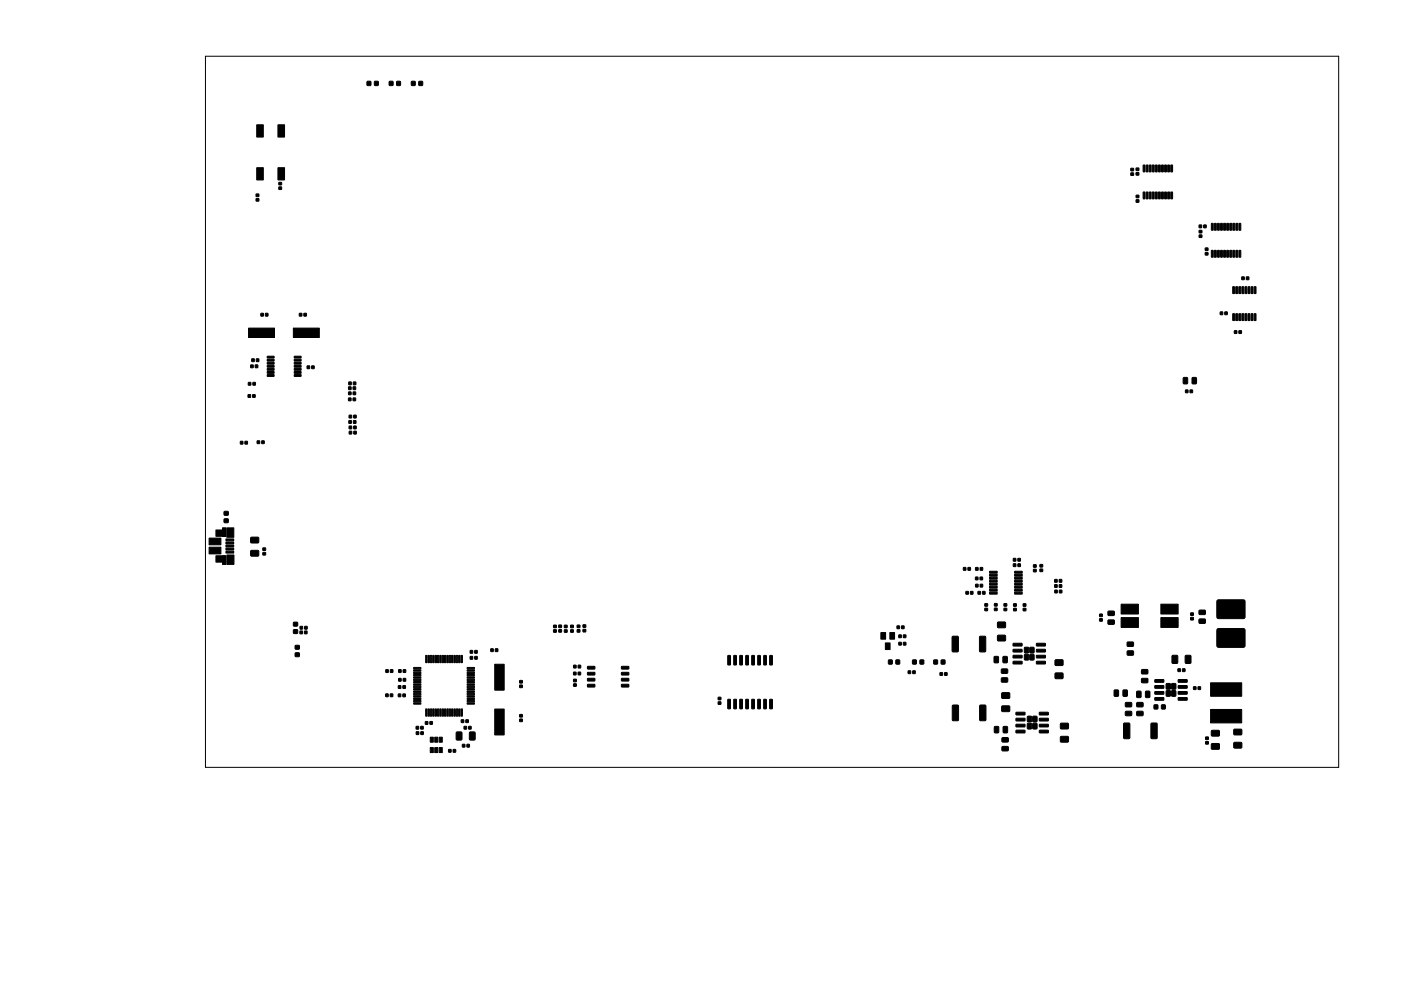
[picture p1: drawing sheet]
<svg xmlns="http://www.w3.org/2000/svg" width="297mm" height="210mm" viewBox="0 0 297 210" stroke-linecap="round" stroke-linejoin="round" font-family="sans-serif">
<path d="M43.6 11.9h240.2v150.9h-240.2z" fill="none" stroke="#000" stroke-width=".21"/>
<g fill="#000" stroke="#000" stroke-width=".21">
<path d="M77.9 17.3h.7v.8h-.8zM79.4 17.3h.8v.8h-.8zM82.5 17.3h.8v.8h-.8zM84.1 17.3h.8v.8h-.8zM87.2 17.3h.8v.8h-.8zM88.8 17.3h.8v.8h-.8zM54.4 35.6h1.4v2.6h-1.4zM54.4 26.5h1.4v2.6h-1.4zM59.1 38.7h.6v.5h-.6zM59.1 39.7h.6v.5h-.6zM58.9 35.6h1.4v2.6h-1.4zM58.9 26.5h1.4v2.6h-1.4z"/>
<path d="M239.8 35.7h.5v.5h-.5zM239.8 36.7h.5v.5h-.5zM240.9 35.7h.5v.5h-.5zM240.9 36.6h.5v.5h-.5zM242.4 35l.4 .1-.1 1.4-.3-.1zM243 35l.4 .1-.1 1.4-.3-.1zM243.7 35l.4 .1-.1 1.4-.3-.1zM244.3 35l.4 .1-.1 1.4-.3-.1zM245 35l.4 .1-.1 1.4-.3-.1zM245.6 35l.4 .1-.1 1.4-.3-.1zM246.3 35l.4 .1-.1 1.4-.3-.1zM246.9 35l.4 .1-.1 1.4-.3-.1z"/>
<path d="M247.6 35l.4 .1-.1 1.4-.3-.1zM248.2 35l.4 .1-.1 1.4-.3-.1zM54.3 42.1h.6v.5l-.6 .1zM54.3 41.2h.6v.5h-.6zM240.9 41.4h.5v.5h-.5zM240.9 42.4h.5v.5h-.5zM242.4 40.8h.4l-.1 1.4-.3-.1zM243 40.8h.4l-.1 1.4-.3-.1zM243.7 40.8h.4l-.1 1.4-.3-.1zM244.3 40.8h.4l-.1 1.4-.3-.1zM245 40.8h.4l-.1 1.4-.3-.1zM245.6 40.8h.4l-.1 1.4-.3-.1z"/>
<path d="M246.3 40.8h.4l-.1 1.4-.3-.1zM246.9 40.8h.4l-.1 1.4-.3-.1zM247.6 40.8h.4l-.1 1.4-.3-.1zM248.2 40.8h.4l-.1 1.4-.3-.1zM254.3 47.8h.5l-.1 .5h-.5zM254.3 49.9h.5v.5h-.5zM254.3 48.9h.5v.5h-.5zM255.2 47.8h.5v.5h-.5zM255.5 53.6h.6v.5h-.5zM255.5 52.6h.6v.5h-.5zM256.8 47.4l.4 .1-.1 1.4-.3-.1zM256.8 53.1l.4 .1-.1 1.4-.3-.1z"/>
<path d="M257.5 47.4l.4 .1-.1 1.4-.3-.1zM257.5 53.1l.4 .1-.1 1.4-.3-.1zM258.2 47.4l.3 .1-.1 1.4-.3-.1zM258.2 53.1l.3 .1-.1 1.4-.3-.1zM258.8 47.4l.4 .1-.1 1.4-.3-.1zM258.8 53.1l.4 .1-.1 1.4-.3-.1zM259.5 47.4l.3 .1-.1 1.4-.3-.1zM259.5 53.1l.3 .1-.1 1.4-.3-.1zM260.1 47.4l.4 .1-.1 1.4-.3-.1zM260.1 53.1l.4 .1-.1 1.4-.3-.1zM260.8 47.4l.3 .1-.1 1.4-.3-.1zM260.8 53.1l.3 .1-.1 1.4-.3-.1z"/>
<path d="M261.4 47.4l.4 .1-.1 1.4-.3-.1zM261.4 53.1l.4 .1-.1 1.4-.3-.1zM262 47.4l.4 .1-.1 1.4-.3-.1zM262 53.1l.4 .1-.1 1.4-.3-.1zM262.7 47.4l.4 .1-.1 1.4-.3-.1zM262.7 53.1l.4 .1-.1 1.4-.3-.1zM263.3 58.8h.5v.5h-.5zM264.3 58.8h.5v.5h-.5zM53.2 77.4l.5 .1v.5h-.5zM53.4 76.1l.5 .1v.5h-.5zM54.1 77.4l.5 .1v.5h-.5zM54.4 76.1l.5 .1v.5h-.5z"/>
<path d="M55.3 66.5h.5v.6l-.5-.1zM56.3 66.5h.5v.6l-.5-.1zM56.7 79.5h1.3l.1 .3-1.4 .1zM56.7 78.8h1.3l.1 .3-1.4 .1zM56.7 78.2h1.3l.1 .3-1.4 .1zM56.7 77.5h1.3l.1 .3-1.4 .1zM56.7 76.9h1.3l.1 .3-1.4 .1zM56.7 76.2h1.3l.1 .3-1.4 .1zM56.7 75.6h1.3l.1 .3-1.4 .1zM52.7 69.6h5.5v2h-5.5zM62.4 75.6h1.4v.3l-1.3 .1zM62.4 76.2h1.4v.3l-1.3 .1z"/>
<path d="M62.4 76.9h1.4v.3l-1.3 .1zM62.4 77.5h1.4v.3l-1.3 .1zM62.4 78.2h1.4v.3l-1.3 .1zM62.4 78.8h1.4v.3l-1.3 .1zM62.4 79.5h1.4v.3l-1.3 .1zM63.5 66.5h.5v.6l-.5-.1zM64.4 66.5h.6l-.1 .6-.5-.1zM65.1 77.6l.5 .1v.5h-.5zM66.1 77.6l.5 .1v.5h-.5zM62.2 69.6h5.5v2h-5.5zM258.7 66.2h.5v.6l-.5-.1zM259.7 66.2h.5v.6l-.5-.1z"/>
<path d="M261.4 60.9h.4l-.1 1.4-.3-.1zM261.4 66.6h.4l-.1 1.4-.3-.1zM261.7 70.2h.5v.5h-.5zM262 60.9h.4l-.1 1.4-.3-.1zM262 66.6h.4l-.1 1.4-.3-.1zM262.7 60.8l.4 .1-.1 1.4-.3-.1zM262.7 66.6h.4l-.1 1.4-.3-.1zM262.7 70.2h.5v.5h-.5zM263.3 60.8l.4 .1-.1 1.4-.3-.1zM263.3 66.6h.4l-.1 1.4-.3-.1zM264 60.8l.4 .1-.1 1.4-.3-.1zM264 66.6h.4l-.1 1.4-.3-.1z"/>
<path d="M264.6 60.8l.4 .1-.1 1.4-.3-.1zM264.6 66.6h.4l-.1 1.4-.3-.1zM265.3 60.8l.4 .1-.1 1.4-.3-.1zM265.3 66.6h.4l-.1 1.4-.3-.1zM265.9 60.8l.4 .1-.1 1.4-.3-.1zM265.9 66.6h.4l-.1 1.4-.3-.1zM51 93.6l.5 .1v.5h-.5zM51.9 93.6l.6 .1-.1 .5h-.5zM52.6 83.7h.5v.6h-.5zM52.7 81.1h.5v.6h-.5zM53.6 83.7h.5v.6h-.5zM53.6 81.1h.5v.6h-.5z"/>
<path d="M54.5 93.5l.5 .1v.5h-.5zM55.5 93.5l.5 .1v.5h-.5zM73.9 84.5h.5v.5h-.5zM73.9 83.2h.5v.5h-.5zM73.9 82.1h.5v.5h-.5zM74 81.1h.5l-.1 .5h-.5zM74 89.3h.5v.5h-.5zM74 88.1h.5v.6l-.5-.1zM74 90.4h.5v.6h-.5zM74.1 91.5h.5l-.1 .6h-.5zM74.9 84.5h.5v.5h-.5zM74.9 83.2h.5v.5h-.5z"/>
<path d="M74.9 82.1h.5v.5h-.5zM74.9 81.1h.5v.5h-.5zM74.9 89.3h.6l-.1 .5h-.5zM75 88.1h.5v.6l-.5-.1zM75 90.4h.5v.6h-.5zM75 91.5h.5v.6h-.5zM250.9 80.1l.9 .1-.1 1.2h-.8zM251.4 82.8h.5v.5h-.6zM252.3 82.8h.5v.5h-.5zM252.8 80.1l.9 .1-.1 1.2h-.8zM44.3 116.1h2.5v1.4h-2.5zM44.3 114.2h2.5v1.4h-2.5z"/>
<path d="M45.8 112.4h2v1.4h-2zM45.8 117.9h2v1.4h-2zM47.2 117.9h.7v1.9h-.7zM47.2 112h.7v1.8h-.7zM47.9 116.9h1.7v.4h-1.7zM47.9 116.3h1.7v.4h-1.7zM47.9 115.6h1.7v.4h-1.7zM47.9 115h1.7v.4h-1.7zM47.9 114.3h1.7v.4h-1.7zM48.1 112h1.5v2h-1.5zM48.1 117.7h1.5v2h-1.5zM47.5 110.1h.9v.7l-.8 .1z"/>
<path d="M47.5 108.5h.9v.8h-.8zM53.2 114h1.6v1.1l-1.6 .1zM53.2 116.8h1.6v1.1l-1.6 .1zM55.7 116.3h.6v.5h-.6zM55.7 117.2h.6v.5h-.6zM214.9 118.5h.5l-.1 .6-.5-.1zM214.9 119.6h.5v.6h-.6zM215.8 118.5h.5v.6l-.5-.1zM215.8 119.6h.5v.6h-.5zM219.1 119.8h.6v.5h-.6zM220.5 119.8h.5l.1 .5h-.6zM62.2 132h.9v.8h-.8z"/>
<path d="M62.2 133.6h.9v.8h-.8zM62.6 138.5h.8l.1 .8h-.9zM62.6 137l.8-.1 .1 .8h-.9zM63.6 133.9h.5v.6l-.5-.1zM63.6 132.9h.6l-.1 .6h-.5zM64.6 133.9h.5v.6h-.5zM64.6 132.9h.5v.6h-.5zM90.3 139.1h.2v1.5l-.3-.1zM90.8 139.1h.2v1.5l-.3-.1zM91.3 139.1h.2v1.5l-.3-.1zM91.8 139.1h.2v1.5l-.3-.1zM92.3 139.1h.2v1.5l-.3-.1z"/>
<path d="M92.8 139.1h.2v1.5l-.3-.1zM93.3 139.1h.2v1.5l-.3-.1zM93.8 139.1h.2v1.5l-.3-.1zM94.3 139.1h.2v1.5l-.3-.1zM94.8 139.1h.2v1.5l-.3-.1zM95.3 139.1h.2v1.5l-.3-.1zM95.8 139.1h.2v1.5l-.3-.1zM96.3 139.1h.2v1.5l-.3-.1zM96.8 139.1h.2v1.5l-.3-.1zM97.3 139.1h.2v1.5l-.3-.1zM97.8 139.1h.2v1.5l-.3-.1zM99.7 139.3h.5v.6l-.5-.1z"/>
<path d="M99.7 138h.5v.6h-.5zM100.7 139.3h.5v.6l-.5-.1zM100.7 138h.5v.6h-.5zM104.1 137.7h.5v.5h-.5zM105 137.7h.5v.5h-.5zM117.4 132.7l.5-.1v.5l-.5 .1zM117.4 133.6h.5v.5h-.5zM118.5 132.6h.5v.5h-.5zM118.5 133.6h.5v.5h-.5zM119.7 132.7h.5v.5h-.5zM119.7 133.6h.5v.5h-.5zM121 132.7l.5-.1 .1 .5-.6 .1z"/>
<path d="M121 133.6h.5l.1 .5h-.6zM122.4 132.6h.5v.5h-.5zM122.4 133.6h.5v.5h-.5zM123.6 132.6h.6v.5h-.6zM123.6 133.5h.6v.5l-.6 .1zM154.3 139.1l.6 .1v1.8l-.1 .1-.5-.1zM155.6 139.1l.6 .1v1.8l-.2 .1-.4-.1zM156.9 139.1l.5 .1v1.8l-.1 .1-.5-.1zM158.1 139.1l.6 .1v1.8l-.1 .1-.5-.1zM159.4 139.1l.6 .1v1.8l-.2 .1-.4-.1zM160.7 139.1l.5 .1v1.8l-.1 .1-.5-.1zM161.9 139.1l.6 .1v1.8l-.1 .1-.5-.1z"/>
<path d="M163.2 139.1l.6 .1v1.8l-.1 .1-.5-.1zM186.8 134.2h1v1.4h-1zM187.7 136.4h1v1.4h-1zM188.7 134.2h1v1.4h-1zM188.4 140l.8 .1-.1 .8h-.7zM190 140l.7 .1v.8h-.7zM190.2 132.8h.5v.6h-.5zM190.6 136.3h.5v.6l-.5-.1zM190.6 134.7h.5v.6h-.5zM191.2 132.8h.5v.6h-.5zM191.5 136.3h.6l-.1 .6-.5-.1zM191.5 134.7h.6l-.1 .6h-.5z"/>
<path d="M193.5 140l.8 .1-.1 .8h-.7zM195.1 140l.7 .1v.8h-.7zM198 140l.8 .1-.1 .8h-.7zM199.6 140l.7 .1v.8h-.7zM201.9 135h1.1l.2 .1v3l-.2 .2h-.9l-.2-.2zM204.3 120.4h.5v.6h-.5zM204.8 125.5h.5v.6l-.5-.1zM205.2 120.4h.6l-.1 .6h-.5zM205.8 125.5h.5v.6l-.5-.1zM206.8 122.5h.5v.5h-.5zM206.9 120.4h.5l-.1 .6h-.5zM206.9 124h.5l-.1 .5h-.5z"/>
<path d="M207.4 125.5h.5v.6l-.5-.1zM207.8 122.5h.5v.5h-.5zM207.8 120.4h.5v.6h-.5zM207.8 124h.5v.5h-.5zM208.3 125.5h.5v.6l-.5-.1zM207.7 135h1.1l.2 .1v3l-.2 .2h-.9l-.2-.2zM208.8 129.1l.6-.1v.5l-.6 .1zM208.8 128.1h.6v.5h-.6zM209.8 125.6h1.6v.5h-1.6zM209.8 125h1.6v.4h-1.6zM209.8 124.4h1.6v.4h-1.6zM209.8 123.7h1.6v.5h-1.6z"/>
<path d="M209.8 123.1h1.6v.4h-1.6zM209.8 122.5h1.6v.4h-1.6zM209.8 121.8h1.6v.4h-1.6zM209.8 121.2h1.6v.4h-1.6zM210.8 129h.6v.5h-.5zM210.8 128.1h.6v.5h-.5zM210.8 139.3l.9 .1-.1 1.2-.8-.1zM211.5 132h1.6l.1 1.1-1.6 .1zM211.5 134.8h1.6l.1 1.1-1.6 .1zM212.9 129.1l.5-.1v.5l-.5 .1zM212.9 128.1h.5v.5h-.5zM212.7 139.3l.9 .1-.1 1.2-.8-.1z"/>
<path d="M215.1 121.2h1.6v.4h-1.6zM215.1 121.8h1.6v.4h-1.6zM215.1 122.5h1.6v.4h-1.6zM215.1 123.1h1.6v.4h-1.6zM215.1 123.7h1.6v.5h-1.6zM215.1 124.4h1.6v.4h-1.6zM215.1 125h1.6v.4h-1.6zM215.1 125.6h1.6v.5h-1.6zM214.9 129.1h.6v.5h-.6zM214.9 128.1h.6v.5h-.6zM214.8 139.1l1.8-.1 .1 .5-.1 .1h-1.7zM214.8 137.8l1.8-.1 .1 .5-.1 .1h-1.7z"/>
<path d="M214.8 136.5h1.8l.1 .5-.1 .1h-1.7zM216.9 129.1h.6v.5h-.5zM216.9 128.1h.6v.5h-.5zM217.2 137.4h.9l-.1 1.1-.8-.1zM217.2 138.9h.9l-.1 1.1-.8-.1zM218.4 137.4h.8v1.1l-.9-.1zM218.4 138.9h.8v1.1l-.9-.1zM219.1 120.8h.6v.5h-.6zM220.5 120.8l.5-.1 .1 .5-.6 .1zM219.8 136.5h1.7l.2 .5-.2 .1h-1.7zM219.8 137.8l1.7-.1 .2 .5-.2 .1h-1.7zM219.8 139.1l1.7-.1 .2 .5-.2 .1h-1.7z"/>
<path d="M223.6 123h.5v.5h-.5zM223.6 124.1h.5v.5h-.5zM223.6 125.2h.6l-.1 .6h-.5zM224.6 123h.5v.5h-.5zM224.6 124.1h.5v.5h-.5zM224.6 125.2h.5v.6h-.5zM223.7 140h1.6l.1 1.1-1.6 .1zM233.1 130.3h.6v.5h-.5zM233.1 131.3h.6v.5h-.5zM235 129.7h1.2v.8l-1.2 .1zM235 131.6l1.2-.1v.9h-1.2zM239 138.1h1.2l.1 .8-1.2 .1z"/>
<path d="M239 136.3l1.2-.1 .1 .9h-1.2zM237.7 131h3.7v2.1h-3.7zM237.7 128.2h3.7v2.1h-3.7zM248.5 139.1h1.2l-.1 1.6h-1.1zM246.1 131h3.7v2.1h-3.7zM246.1 128.2h3.7v2.1h-3.7zM251.3 139.1h1.2l-.1 1.6h-1.1zM252.5 130h.5v.5l-.5 .1zM252.5 131h.5v.5h-.5zM254.3 129.5h1.2v.8l-1.2 .1zM254.3 131.4l1.2-.1v.9h-1.2zM258.1 133.5l.3-.1h5.4l.2 .3-.1 3.5-.3 .2-5.4-.1-.2-.3z"/>
<path d="M258.1 127.4l.3-.1h5.4l.2 .3-.1 3.5-.3 .2-5.4-.1-.2-.3zM81.8 147.2l.5 .1v.5h-.5zM81.8 142.1h.5v.6l-.5-.1zM82.8 147.2l.5 .1v.5h-.6zM82.8 142.1h.5v.6l-.5-.1zM84.5 147.3h.5l-.1 .5h-.5zM84.5 145.5h.5v.5h-.5zM84.5 142.1h.5v.6l-.5-.1zM84.5 144h.5v.5h-.5zM85.4 147.3h.5v.5h-.5zM85.4 145.5h.6l-.1 .5h-.5zM85.5 142.1h.5v.6l-.5-.1z"/>
<path d="M85.5 144h.5v.5h-.5zM88.2 154.1h.6l-.1 .6h-.5zM88.3 155.3h.5v.5h-.5zM87.7 149.1h1.5v.2l-1.4 .1zM87.7 148.6h1.5v.2l-1.4 .1zM87.7 148.1h1.5v.2l-1.4 .1zM87.7 147.6h1.5v.2l-1.4 .1zM87.7 147.1h1.5v.2l-1.4 .1zM87.7 146.6h1.5v.2l-1.4 .1zM87.7 146.1h1.5v.2l-1.4 .1zM87.7 145.6h1.5v.2l-1.4 .1zM87.7 145.1h1.5v.2l-1.4 .1z"/>
<path d="M87.7 144.6h1.5v.2l-1.4 .1zM87.7 144.1h1.5v.2l-1.4 .1zM87.7 143.6h1.5v.2l-1.4 .1zM87.7 143.1h1.5v.2l-1.4 .1zM87.7 142.6h1.5v.2l-1.4 .1zM87.7 142.1h1.5v.2l-1.4 .1zM87.7 141.6h1.5v.2l-1.4 .1zM89.2 154.1h.5v.6h-.5zM89.2 155.3h.5v.5h-.5zM90.3 150.4l.2 .1v1.5l-.3-.1zM90.2 153.1h.5v.6h-.5zM90.8 150.4l.2 .1v1.5l-.3-.1z"/>
<path d="M91.2 158.6h.7v1.1h-.7zM91.2 156.4h.7v1.1h-.7zM91.3 150.4l.2 .1v1.5l-.3-.1zM91.2 153.1h.5v.6h-.5zM91.8 150.4l.2 .1v1.5l-.3-.1zM92.2 158.6h.6v1.1h-.6zM92.2 156.4h.6v1.1h-.6zM92.3 150.4l.2 .1v1.5l-.3-.1zM92.8 150.4l.2 .1v1.5l-.3-.1zM93.1 158.6h.7v1.1h-.7zM93.1 156.4h.7v1.1h-.7zM93.3 150.4l.2 .1v1.5l-.3-.1z"/>
<path d="M93.8 150.4l.2 .1v1.5l-.3-.1zM94.3 150.4l.2 .1v1.5l-.3-.1zM94.8 150.4l.2 .1v1.5l-.3-.1zM95.3 150.4l.2 .1v1.5l-.3-.1zM95.1 159h.5v.6h-.5zM95.8 150.4l.2 .1v1.5l-.3-.1zM96.3 150.4l.2 .1v1.5l-.3-.1zM96.1 159h.5v.6h-.5zM96.8 150.4l.2 .1v1.5l-.3-.1zM97.3 150.4l.2 .1v1.5l-.3-.1zM96.8 155.4h1.1l-.1 1.6-1.1-.1zM97.8 150.4l.2 .1v1.5l-.3-.1z"/>
<path d="M97.8 152.7h.5v.6h-.5zM98 157.9h.6l-.1 .6h-.5zM98.4 154.1h.5v.6h-.5zM98.8 152.7h.5v.6h-.5zM99 157.9h.5v.6h-.5zM99.4 154.1h.5v.6h-.5zM99.1 141.6h1.4l.1 .2-1.5 .1zM99.1 142.1h1.4l.1 .2-1.5 .1zM99.1 142.6h1.4l.1 .2-1.5 .1zM99.1 143.1h1.4l.1 .2-1.5 .1zM99.1 143.6h1.4l.1 .2-1.5 .1zM99.1 144.1h1.4l.1 .2-1.5 .1z"/>
<path d="M99.1 144.6h1.4l.1 .2-1.5 .1zM99.1 145.1h1.4l.1 .2-1.5 .1zM99.1 145.6h1.4l.1 .2-1.5 .1zM99.1 146.1h1.4l.1 .2-1.5 .1zM99.1 146.6h1.4l.1 .2-1.5 .1zM99.1 147.1h1.4l.1 .2-1.5 .1zM99.1 147.6h1.4l.1 .2-1.5 .1zM99.1 148.1h1.4l.1 .2-1.5 .1zM99.1 148.6h1.4l.1 .2-1.5 .1zM99.1 149.1h1.4l.1 .2-1.5 .1zM99.6 155.4h1.1l-.1 1.6-1.1-.1zM104.9 140.9h2v5.5h-2z"/>
<path d="M104.9 150.4h2v5.5h-2zM110.2 145.4h.5l.1 .5h-.6zM110.2 144.4h.5l.1 .5h-.6zM110.2 151.6h.5l.1 .5h-.6zM110.2 152.6h.5l.1 .5h-.6zM121.6 142.6h.5v.6h-.5zM121.6 141.1h.5v.6h-.5zM121.6 144.1h.6v.5h-.6zM121.6 145.1h.6v.5h-.6zM122.6 142.6h.5v.6h-.5zM122.6 141.1h.5v.6h-.5zM124.6 145.2h1.4l.1 .5-1.5 .1z"/>
<path d="M124.6 143.9h1.4l.1 .5-1.5 .1zM124.6 142.7l1.4-.1 .1 .5-1.5 .1zM124.6 141.4h1.4l.1 .5-1.5 .1zM131.8 141.4h1.4l.1 .5-1.5 .1zM131.8 142.7l1.4-.1 .1 .5-1.5 .1zM131.8 143.9h1.4l.1 .5-1.5 .1zM131.8 145.2h1.4l.1 .5-1.5 .1zM152.3 147.9h.5v.5l-.5 .1zM152.3 148.9h.5v.5h-.5zM154.3 148.4l.6 .1v1.8l-.1 .1-.5-.1zM155.6 148.4l.6 .1v1.8l-.2 .1-.4-.1zM156.9 148.4l.5 .1v1.8l-.1 .1-.5-.1z"/>
<path d="M158.1 148.4l.6 .1v1.8l-.1 .1-.5-.1zM159.4 148.4l.6 .1v1.8l-.2 .1-.4-.1zM160.7 148.4l.5 .1v1.8l-.1 .1-.5-.1zM161.9 148.4l.6 .1v1.8l-.1 .1-.5-.1zM163.2 148.4l.6 .1v1.8l-.1 .1-.5-.1zM192.6 142.3h.5v.6h-.6zM193.5 142.3h.5v.6h-.5zM199.3 142.7h.5v.6h-.5zM200.3 142.7h.5v.6h-.5zM202 149.6h1l.2 .2v2.9l-.1 .2h-1l-.2-.2zM207.8 149.6h1l.2 .2v2.9l-.1 .2h-1l-.2-.2zM210.9 154.2h.8v1.3l-.9-.1z"/>
<path d="M212.7 154.2h.9l-.1 1.3-.8-.1zM212.4 143.9l1.2-.1v.8l-1.2 .1zM212.4 142l1.2-.1v.9h-1.2zM212.5 158.4h1.2l.1 .8-1.3 .1zM212.5 156.6l1.2-.1 .1 .8-1.3 .1zM212.4 147h1.6l.1 1.1-1.6 .1zM212.4 149.8h1.6l.1 1.1-1.6 .1zM214.8 140.3h1.8l.1 .5-.1 .1h-1.7zM215.4 155l1.8-.1 .1 .5-.1 .1h-1.7zM215.4 153.7l1.8-.1 .1 .5-.1 .1h-1.7zM215.4 152.4h1.8l.1 .5-.1 .1h-1.7zM215.4 151.1h1.8l.1 .5-.1 .1h-1.7z"/>
<path d="M217.9 152h.8l-.1 1.1h-.8zM217.9 153.5h.8l-.1 1.1h-.8zM219 152h.8v1.1h-.8zM219 153.5h.8v1.1h-.8zM219.8 140.3h1.7l.2 .5-.2 .1h-1.7zM220.4 151.1h1.8l.1 .5-.1 .1h-1.7zM220.4 152.4h1.8l.1 .5-.1 .1h-1.7zM220.4 153.7l1.8-.1 .1 .5-.1 .1h-1.7zM220.4 155l1.8-.1 .1 .5-.1 .1h-1.7zM223.7 142.8h1.6l.1 1.1-1.6 .1zM224.9 156.3h1.5l.1 1.1h-1.6zM224.9 153.5h1.5l.1 1.1h-1.6z"/>
<path d="M236.3 146.4l.8 .1v1.2h-.9zM238.1 146.4l.9 .1-.1 1.2h-.8zM238.3 153.5l1-.1 .2 .2 .1 2.9-.2 .2h-1l-.2-.1zM238.6 149.1h1.3v.8h-1.2zM238.6 151l1.3-.1v.9h-1.2zM241 146.7h.9l-.1 1.3-.8-.1zM241.1 149.1h1.2v.8h-1.2zM241.1 151l1.2-.1v.9h-1.2zM242.1 142.1h1.2l.1 .8-1.3 .1zM242.1 144l1.2-.1 .1 .9h-1.3zM242.9 146.7h.9l-.1 1.3-.8-.1zM244.1 153.5l1-.1 .2 .2 .1 2.9-.2 .2h-1l-.2-.1z"/>
<path d="M244.7 149.6h.8l-.1 .8h-.7zM244.9 148h1.8l.1 .5-.2 .1h-1.7zM244.9 146.8l1.8-.1 .1 .5-.2 .1h-1.7zM244.9 145.5l1.8-.1 .1 .5-.2 .1h-1.7zM244.9 144.2h1.8l.1 .4-.2 .2h-1.7zM246.3 149.6h.7v.8h-.7zM247.3 146.6h.8v1.1l-.8-.1zM247.3 145.1h.8v1.1l-.8-.1zM248.4 146.6h.9l-.1 1.1-.8-.1zM248.4 145.1h.9l-.1 1.1-.8-.1zM249.8 141.9h.5v.6l-.6-.1zM250.7 141.9h.5v.6l-.5-.1z"/>
<path d="M249.8 144.2h1.8l.1 .4-.1 .2h-1.7zM249.8 145.5l1.8-.1 .1 .5-.1 .1h-1.7zM249.8 146.8l1.8-.1 .1 .5-.1 .1h-1.7zM249.8 148h1.8l.1 .5-.1 .1h-1.7zM253.1 145.7h.5v.6h-.5zM254 145.7h.5v.6h-.5zM255.6 157.3h.6v.5l-.6 .1zM255.6 156.4h.6v.5h-.6zM256.7 150.5h6.6v2.9h-6.6zM256.7 144.9h6.6v2.8h-6.6zM256.9 157.8h1.5l.1 1.1h-1.6zM256.9 155h1.5l.1 1.1h-1.6z"/>
<path d="M261.6 157.6l1.6-.1 .1 1.1-1.6 .1zM261.6 154.8l1.6-.1 .1 1.1-1.6 .1z"/>
</g>
</svg>
